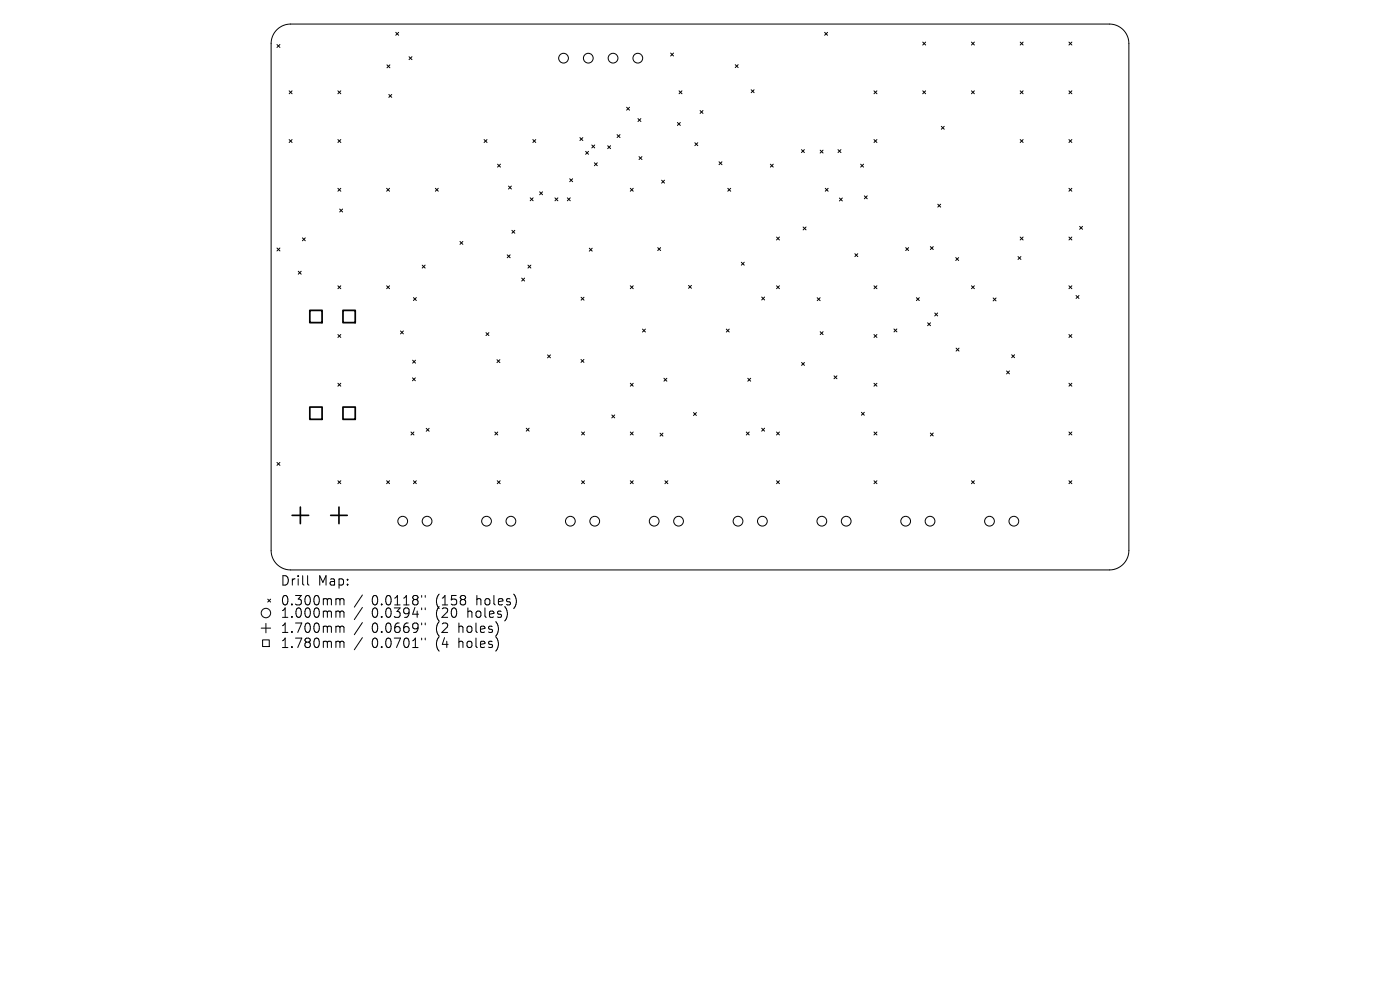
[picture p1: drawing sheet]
<svg xmlns="http://www.w3.org/2000/svg" width="297mm" height="210mm" viewBox="0 0 297 210" stroke-linecap="round" stroke-linejoin="round" font-family="sans-serif">
<defs><g id="words">
<g font-size="2.8">
<text x="59.4" y="124.5">Drill</text>
<text x="67.4" y="124.5">Map:</text>
<text x="59.4" y="128.7">0.300mm</text>
<text x="59.4" y="131.3">1.000mm</text>
<text x="78.9" y="128.7">0.0118&quot;</text>
<text x="78.9" y="131.3">0.0394&quot;</text>
<text x="92.6" y="128.7">(158</text>
<text x="92.6" y="131.3">(20</text>
<text x="99.5" y="131.3">holes)</text>
<text x="101.4" y="128.7">holes)</text>
<text x="59.4" y="134.5">1.700mm</text>
<text x="59.4" y="137.7">1.780mm</text>
<text x="78.9" y="134.5">0.0669&quot;</text>
<text x="78.9" y="137.7">0.0701&quot;</text>
<text x="92.6" y="134.5">(2</text>
<text x="92.6" y="137.7">(4</text>
<text x="97.5" y="134.5">holes)</text>
<text x="97.5" y="137.7">holes)</text>
</g>
</g></defs>
<g fill="none" stroke="#000" stroke-width=".21">
<path d="M58.7 6.3a4.1 4.1 0 0 1 3-1.2h173.6a4.1 4.1 0 0 1 4.2 4.1v107.6a4.1 4.1 0 0 1-4.2 4.1h-173.6a4.1 4.1 0 0 1-4.2-4.1v-107.6a4.1 4.1 0 0 1 1.2-2.9zM58.8 9.4l.6 .7M59.4 9.4l-.6 .7M61.3 19.3l.7 .6M62 19.3l-.7 .6M71.7 19.3l.6 .6M72.3 19.3l-.6 .6M82.1 13.8l.6 .6M82.7 13.8l-.6 .6M84 6.9l.6 .6M84.6 6.9l-.6 .6M86.8 12l.6 .7"/>
<path d="M87.4 12l-.6 .7M142.3 11.3l.6 .6M142.9 11.3l-.6 .6M144.1 19.3l.6 .6M144.7 19.3l-.6 .6M156 13.7l.6 .6M156.6 13.7l-.6 .6M159.4 19l.6 .7M160 19l-.6 .7M174.9 6.9l.7 .6M175.6 6.9l-.7 .6M185.4 19.3l.6 .6"/>
<path d="M186 19.3l-.6 .6M195.8 8.9l.6 .6M195.8 19.3l.6 .6M196.4 19.3l-.6 .6M196.4 8.9l-.6 .6M206.1 19.3l.6 .6M206.1 8.9l.6 .6M206.7 19.3l-.6 .6M206.7 8.9l-.6 .6M216.4 8.9l.6 .6M216.4 19.3l.6 .6M217 8.9l-.6 .6"/>
<path d="M217 19.3l-.6 .6M226.8 19.3l.6 .6M226.8 8.9l.6 .6M227.4 8.9l-.6 .6M227.4 19.3l-.6 .6M61.3 29.6l.7 .6M62 29.6l-.7 .6M71.7 29.6l.6 .6M71.7 39.9l.6 .7M72.3 29.6l-.6 .6M72.3 39.9l-.6 .7M82 39.9l.6 .7"/>
<path d="M82.5 20l.6 .7M82.6 39.9l-.6 .7M83.1 20l-.6 .7M92.4 39.9l.6 .7M93 39.9l-.6 .7M102.7 29.6l.6 .6M103.3 29.6l-.6 .6M105.6 34.8l.6 .6M106.2 34.8l-.6 .6M107.9 39.5l.6 .6M108.5 39.5l-.6 .6M113 29.6l.7 .6"/>
<path d="M113.7 29.6l-.7 .6M120.9 37.9l.6 .6M121.5 37.9l-.6 .6M123 29.2l.6 .6M123.6 29.2l-.6 .6M124.2 32.1l.7 .6M124.9 32.1l-.7 .6M125.5 30.8l.7 .6M126.1 34.5l.6 .7M126.2 30.8l-.7 .6M126.7 34.5l-.6 .7M128.9 30.9l.6 .6"/>
<path d="M129.5 30.9l-.6 .6M130.9 28.6l.6 .6M131.5 28.6l-.6 .6M132.9 22.8l.7 .6M133.6 22.8l-.7 .6M133.7 39.9l.6 .7M134.3 39.9l-.6 .7M135.3 25.2l.7 .6M135.6 33.2l.6 .6M136 25.2l-.7 .6M136.2 33.2l-.6 .6M140.4 38.2l.6 .6"/>
<path d="M141 38.2l-.6 .6M143.7 26l.6 .6M144.3 26l-.6 .6M147.4 30.3l.6 .6M148 30.3l-.6 .6M148.5 23.4l.6 .7M149.1 23.4l-.6 .7M152.5 34.3l.7 .6M153.2 34.3l-.7 .6M154.4 39.9l.6 .7M155 39.9l-.6 .7M163.4 34.8l.6 .6"/>
<path d="M164 34.8l-.6 .6M170 31.7l.6 .7M170.6 31.7l-.6 .7M174 31.8l.6 .7M174.6 31.8l-.6 .7M175.1 39.9l.6 .7M175.7 39.9l-.6 .7M177.8 31.7l.6 .7M178.4 31.7l-.6 .7M182.6 34.8l.6 .6M183.2 34.8l-.6 .6M185.4 29.6l.6 .6"/>
<path d="M186 29.6l-.6 .6M199.7 26.8l.6 .6M200.3 26.8l-.6 .6M216.4 29.6l.6 .6M217 29.6l-.6 .6M226.8 29.6l.6 .6M226.8 39.9l.6 .7M227.4 29.6l-.6 .6M227.4 39.9l-.6 .7M58.8 52.6l.6 .6M59.4 52.6l-.6 .6M63.3 57.5l.6 .7"/>
<path d="M63.9 57.5l-.6 .7M64.1 50.5l.7 .6M64.8 50.5l-.7 .6M72.1 44.3l.6 .7M72.7 44.3l-.6 .7M89.6 56.2l.6 .7M90.2 56.2l-.6 .7M97.6 51.2l.6 .6M98.2 51.2l-.6 .6M107.6 54.1l.6 .6M108.2 54.1l-.6 .6M108.6 48.9l.6 .6"/>
<path d="M109.2 48.9l-.6 .6M110.7 59l.6 .6M111.3 59l-.6 .6M112 56.2l.6 .7M112.5 42l.6 .6M112.6 56.2l-.6 .7M113.1 42l-.6 .6M114.5 40.7l.6 .6M115.1 40.7l-.6 .6M117.7 42l.7 .6M118.4 42l-.7 .6M120.4 42l.6 .6"/>
<path d="M121 42l-.6 .6M125 52.7l.6 .6M125.6 52.7l-.6 .6M139.5 52.5l.7 .7M140.2 52.5l-.7 .7M157.3 55.6l.6 .7M157.9 55.6l-.6 .7M164.7 50.3l.7 .6M165.4 50.3l-.7 .6M170.4 48.1l.6 .7M171 48.1l-.6 .7M178.1 42l.6 .6"/>
<path d="M178.7 42l-.6 .6M181.4 53.8l.6 .6M182 53.8l-.6 .6M183.4 41.5l.6 .7M184 41.5l-.6 .7M192.1 52.5l.7 .7M192.8 52.5l-.7 .7M197.4 52.3l.6 .6M198 52.3l-.6 .6M198.9 43.3l.7 .6M199.6 43.3l-.7 .6M202.8 54.6l.6 .7"/>
<path d="M203.4 54.6l-.6 .7M216 54.4l.6 .6M216.4 50.3l.6 .6M216.6 54.4l-.6 .6M217 50.3l-.6 .6M226.8 50.3l.6 .6M227.4 50.3l-.6 .6M229 48l.7 .6M229.7 48l-.7 .6M71.7 60.6l.6 .6M71.7 71l.6 .6M72.3 60.6l-.6 .6"/>
<path d="M72.3 71l-.6 .6M82 60.6l.6 .6M82.6 60.6l-.6 .6M85 70.2l.6 .6M85.6 70.2l-.6 .6M87.5 76.4l.7 .6M87.7 63.1l.6 .6M88.2 76.4l-.7 .6M88.3 63.1l-.6 .6M103.1 70.6l.6 .6M103.7 70.6l-.6 .6M105.4 76.3l.6 .6"/>
<path d="M106 76.3l-.6 .6M116.2 75.3l.6 .6M116.8 75.3l-.6 .6M123.3 76.3l.6 .6M123.3 63.1l.6 .6M123.9 76.3l-.6 .6M123.9 63.1l-.6 .6M133.7 60.6l.6 .6M134.3 60.6l-.6 .6M136.3 69.8l.6 .6M136.9 69.8l-.6 .6M146.1 60.5l.6 .7"/>
<path d="M146.7 60.5l-.6 .7M154.1 69.8l.6 .6M154.7 69.8l-.6 .6M161.6 63l.6 .6M162.2 63l-.6 .6M164.7 60.6l.7 .6M165.4 60.6l-.7 .6M170 76.9l.7 .6M170.7 76.9l-.7 .6M173.4 63.2l.6 .6M174 63.2l-.6 .6M174 70.4l.6 .6"/>
<path d="M174.6 70.4l-.6 .6M176.9 79.7l.7 .6M177.6 79.7l-.7 .6M185.4 60.6l.6 .6M185.4 71l.6 .6M186 71l-.6 .6M186 60.6l-.6 .6M189.7 69.8l.6 .6M190.3 69.8l-.6 .6M194.4 63.1l.6 .7M195 63.1l-.6 .7M196.8 68.5l.6 .6"/>
<path d="M197.4 68.5l-.6 .6M198.3 66.4l.6 .6M198.9 66.4l-.6 .6M202.8 73.9l.7 .6M203.5 73.9l-.7 .6M206.1 60.6l.6 .6M206.7 60.6l-.6 .6M210.7 63.2l.6 .6M211.3 63.2l-.6 .6M213.5 78.7l.7 .6M214.2 78.7l-.7 .6M214.6 75.3l.6 .6"/>
<path d="M215.2 75.3l-.6 .6M226.8 60.6l.6 .6M226.8 71l.6 .6M227.4 60.6l-.6 .6M227.4 71l-.6 .6M228.3 62.7l.6 .6M228.9 62.7l-.6 .6M58.8 98.1l.6 .6M59.4 98.1l-.6 .6M71.7 81.3l.6 .6M72.3 81.3l-.6 .6M87.2 91.6l.6 .7"/>
<path d="M87.5 80.2l.6 .6M87.8 91.6l-.6 .7M88.1 80.2l-.6 .6M90.4 90.9l.6 .6M91 90.9l-.6 .6M105 91.6l.6 .7M105.6 91.6l-.6 .7M111.6 90.8l.7 .7M112.3 90.8l-.7 .7M123.4 91.6l.6 .7M124 91.6l-.6 .7M129.8 88l.6 .6"/>
<path d="M130.4 88l-.6 .6M133.7 81.3l.6 .6M133.7 91.6l.6 .7M134.3 81.3l-.6 .6M134.3 91.6l-.6 .7M140 91.9l.6 .6M140.6 91.9l-.6 .6M140.9 80.2l.6 .7M141.5 80.2l-.6 .7M147.1 87.5l.6 .6M147.7 87.5l-.6 .6M158.3 91.6l.6 .7"/>
<path d="M158.6 80.2l.7 .7M158.9 91.6l-.6 .7M159.3 80.2l-.7 .7M161.6 90.8l.6 .7M162.2 90.8l-.6 .7M164.7 91.6l.7 .7M165.4 91.6l-.7 .7M182.7 87.5l.7 .6M183.4 87.5l-.7 .6M185.4 81.3l.6 .6M185.4 91.6l.6 .7M186 81.3l-.6 .6"/>
<path d="M186 91.6l-.6 .7M197.4 91.9l.6 .6M198 91.9l-.6 .6M226.8 81.3l.6 .6M226.8 91.6l.6 .7M227.4 81.3l-.6 .6M227.4 91.6l-.6 .7M71.7 102l.6 .6M72.3 102l-.6 .6M82 102l.6 .6M82.6 102l-.6 .6M87.7 102l.6 .6"/>
<path d="M88.3 102l-.6 .6M105.5 102l.6 .6M106.1 102l-.6 .6M123.4 102l.6 .6M124 102l-.6 .6M133.7 102l.6 .6M134.3 102l-.6 .6M141.1 102l.6 .6M141.7 102l-.6 .6M164.7 102l.7 .6M165.4 102l-.7 .6M185.4 102l.6 .6"/>
<path d="M186 102l-.6 .6M206.1 102l.6 .6M206.7 102l-.6 .6M226.8 102l.6 .6M227.4 102l-.6 .6M55.4 133.2h2M55.7 135.7h1.4v1.5h-1.4zM56.4 132.2v2M56.8 127.1l.6 .6M57.4 127.1l-.6 .6M65.3 122.1v1.7l.2 .3M71.5 127l.5 .1 .1 .2"/>
<path d="M71.5 129.6h.3l.3 .3M71.5 132.8l.5 .1 .1 .2M71.5 136l.5 .1 .1 .2M72.1 127.3l.3-.3 .5 .1 .1 1.2M72.1 127.3v1M72.1 129.9v1.1M72.1 133.1v1.1M72.1 136.3v1.1M72.1 129.9l.3-.3 .5 .1 .1 1.3M72.1 133.1l.3-.3 .5 .1 .1 1.3M72.1 136.3l.3-.3 .5 .1 .1 1.3M76.9 126.2l-1.7 2.6"/>
<path d="M76.9 128.9l-1.7 2.5M76.9 132.1l-1.7 2.5M76.9 135.3l-1.7 2.5M89.5 126.3v.4M89.5 129v.3M89.5 132.2v.3M89.5 135.4v.3M90.2 126.3v.4M90.2 129v.3M90.2 132.2v.3M90.2 135.4v.3"/>
<circle cx="119.6" cy="12.3" r="1.03"/>
<circle cx="124.8" cy="12.3" r="1.03"/>
<circle cx="130.1" cy="12.3" r="1.03"/>
<circle cx="135.3" cy="12.3" r="1.03"/>
<circle cx="85.4" cy="110.6" r="1.03"/>
<circle cx="90.6" cy="110.6" r="1.03"/>
<circle cx="103.2" cy="110.6" r="1.03"/>
<circle cx="108.4" cy="110.6" r="1.03"/>
<circle cx="121" cy="110.6" r="1.03"/>
<circle cx="126.2" cy="110.6" r="1.03"/>
<circle cx="138.8" cy="110.6" r="1.03"/>
<circle cx="144" cy="110.6" r="1.03"/>
<circle cx="156.6" cy="110.6" r="1.03"/>
<circle cx="161.7" cy="110.6" r="1.03"/>
<circle cx="174.3" cy="110.6" r="1.03"/>
<circle cx="179.5" cy="110.6" r="1.03"/>
<circle cx="192.1" cy="110.6" r="1.03"/>
<circle cx="197.3" cy="110.6" r="1.03"/>
<circle cx="209.9" cy="110.6" r="1.03"/>
<circle cx="215.1" cy="110.6" r="1.03"/>
<circle cx="56.4" cy="130" r="1"/>
</g>
<path d="M62 109.3h3.5M63.7 107.6v3.5M70.2 109.3h3.5M71.9 107.6v3.5" fill="none" stroke="#000" stroke-width=".35"/>
<path d="M65.7 65.8h2.6v2.6h-2.6zM72.8 65.8h2.6v2.6h-2.6zM65.7 86.3h2.6v2.7h-2.6zM72.8 86.3h2.6v2.7h-2.6z" fill="none" stroke="#000" stroke-width=".37"/>
<use href="#words"/>
</svg>
